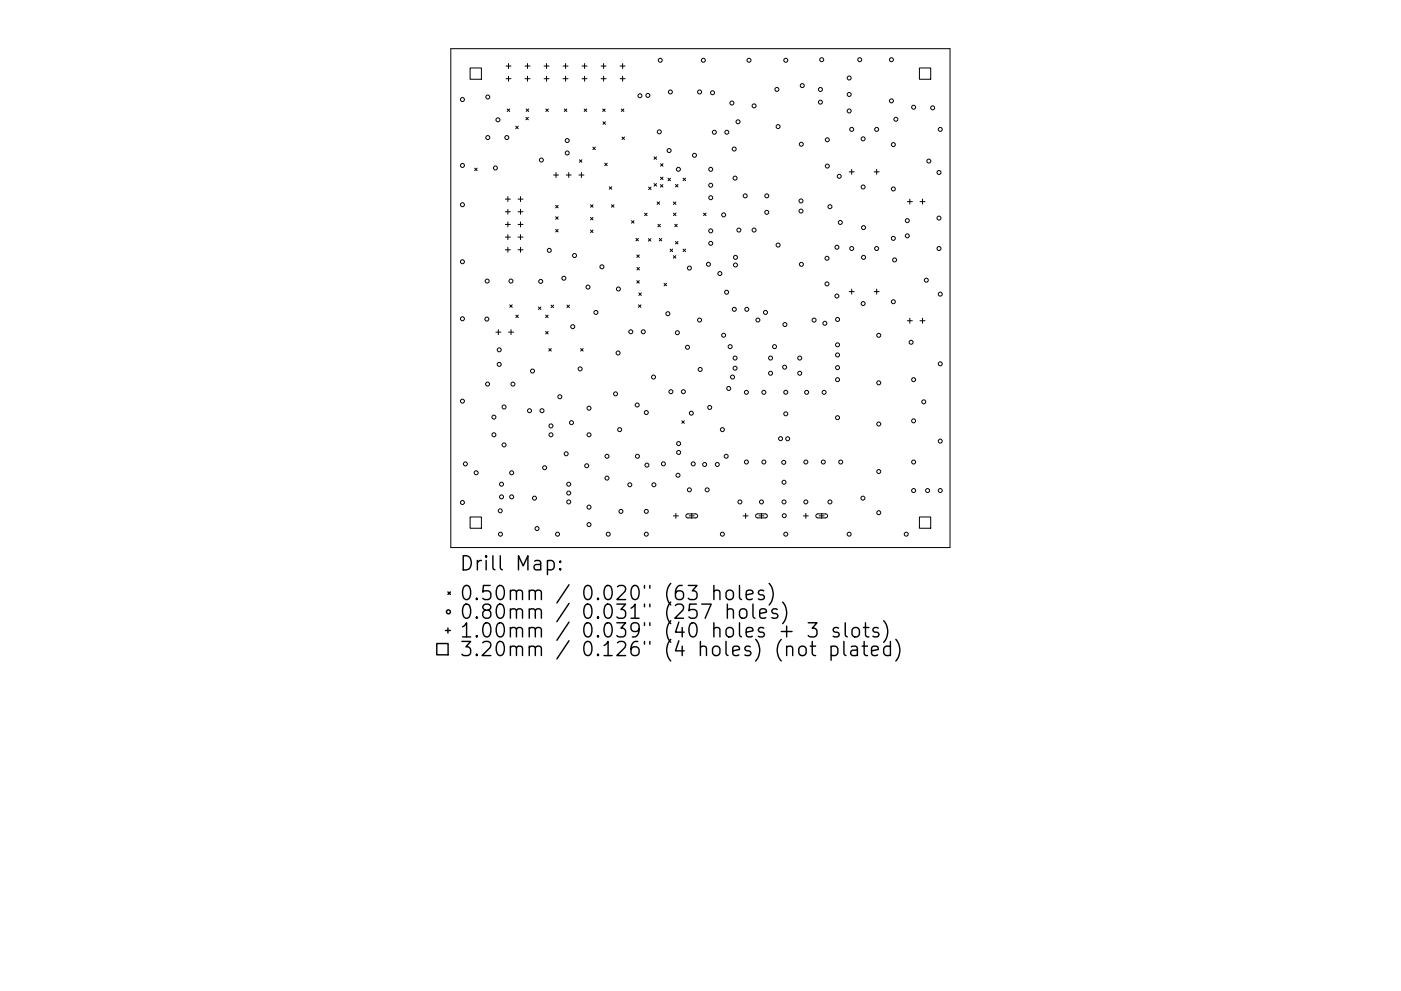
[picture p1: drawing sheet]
<svg xmlns="http://www.w3.org/2000/svg" width="297mm" height="210mm" viewBox="0 0 297 210" stroke-linecap="round" stroke-linejoin="round" font-family="sans-serif">
<defs><g id="words">
<g font-size="4.2">
<text x="97.5" y="121.1">Drill Map:</text>
<text x="97.5" y="127.4">0.50mm / 0.020&quot; (63 holes)</text>
<text x="97.5" y="131.3">0.80mm / 0.031&quot; (257 holes)</text>
<text x="97.5" y="135.3">1.00mm / 0.039&quot; (40 holes + 3 slots)</text>
<text x="97.5" y="139.2">3.20mm / 0.126&quot; (4 holes) (not plated)</text>
</g>
</g></defs>
<g fill="none" stroke="#000" stroke-width=".21">
<path d="M95.6 10.3h105.8v105.9h-105.8zM99.7 14.4h2.4v2.4h-2.4zM107.3 14h1M107.3 16.7h1M107.8 13.5v1M107.8 16.2v1M111.3 14h1.1M111.3 16.7h1.1M111.8 13.5v1M111.8 16.2v1M115.3 14h1.1M115.3 16.7h1.1"/>
<path d="M115.9 13.5v1M115.9 16.2v1M119.4 14h1M119.4 16.7h1M119.9 13.5v1M119.9 16.2v1M123.4 14h1.1M123.4 16.7h1.1M123.9 13.5v1M123.9 16.2v1M127.4 14h1.1M127.4 16.7h1.1"/>
<path d="M128 13.5v1M128 16.2v1M131.5 14h1M131.5 16.7h1M132 13.5v1M132 16.2v1M194.9 14.4h2.4v2.4h-2.4zM100.6 35.7l.6 .5M101.2 35.7l-.6 .5M107.5 23.1l.6 .6M108.1 23.1l-.6 .6M109.3 26.8l.6 .5"/>
<path d="M109.9 26.8l-.6 .5M111.5 24.9l.5 .5M111.6 23.1l.5 .6M112 24.9l-.5 .5M112.1 23.1l-.5 .6M115.7 23.1l.6 .6M116.3 23.1l-.6 .6M117.4 37.1h1M117.9 36.6v1.1M119.6 23.1l.6 .6M120.1 37.1h1M120.2 23.1l-.6 .6"/>
<path d="M120.6 36.6v1.1M122.7 37.1h1.1M122.8 33.9l.6 .5M123.3 36.6v1.1M123.4 33.9l-.6 .5M123.9 23.1l.5 .6M124.4 23.1l-.5 .6M125.7 31.2l.5 .6M126.2 31.2l-.5 .6M127.8 23.1l.5 .6M127.8 25.8l.6 .6M128.2 34.6l.5 .6"/>
<path d="M128.3 23.1l-.5 .6M128.4 25.8l-.6 .6M128.7 34.6l-.5 .6M129.2 39.6l.5 .6M129.7 39.6l-.5 .6M131.7 23.1l.6 .6M131.9 29.1l.5 .5M132.3 23.1l-.6 .6M132.4 29.1l-.5 .5M137.5 39.7l.5 .5M138 39.7l-.5 .5M138.7 33.3l.5 .5"/>
<path d="M138.7 39l.5 .5M139.2 33.3l-.5 .5M139.2 39l-.5 .5M140 39.2l.5 .5M140 34.7l.6 .6M140 37.6l.6 .5M140.5 39.2l-.5 .5M140.6 37.6l-.6 .5M140.6 34.7l-.6 .6M141.6 37.8l.6 .6M142.2 37.8l-.6 .6M143.2 39.1l.5 .6"/>
<path d="M143.7 39.1l-.5 .6M144.8 37.8l.6 .5M145.4 37.8l-.6 .5M180 36.5h1.1M180.6 35.9v1.1M185.3 36.5h1.1M185.9 35.9v1.1M107.1 42.2h1.1M107.1 44.9h1.1M107.1 47.6h1.1M107.1 50.3h1.1M107.1 53h1.1"/>
<path d="M107.7 41.7v1.1M107.7 44.4v1.1M107.7 47.1v1M107.7 49.8v1M107.7 52.5v1M109.8 42.2h1.1M109.8 44.9h1.1M109.8 47.6h1.1M109.8 50.3h1.1M109.8 53h1.1M110.4 41.7v1.1M110.4 44.4v1.1"/>
<path d="M110.4 47.1v1M110.4 49.8v1M110.4 52.5v1M117.8 43.6l.5 .5M117.8 46l.5 .5M117.8 48.7l.5 .5M118.3 43.6l-.5 .5M118.3 46l-.5 .5M118.3 48.7l-.5 .5M125.2 43.4l.5 .6M125.2 46.1l.5 .6M125.2 48.8l.5 .5"/>
<path d="M125.7 43.4l-.5 .6M125.7 46.1l-.5 .6M125.7 48.8l-.5 .5M129.6 43.4l.6 .6M130.2 43.4l-.6 .6M133.9 46.8l.5 .5M134.4 46.8l-.5 .5M134.8 50.6l.6 .5M135 54.1l.5 .5M135 59.5l.5 .6M135 56.7l.6 .6M135.4 50.6l-.6 .5"/>
<path d="M135.5 54.1l-.5 .5M135.5 59.5l-.5 .6M135.6 56.7l-.6 .6M136.7 45.2l.5 .6M137.2 45.2l-.5 .6M137.5 50.6l.5 .6M138 50.6l-.5 .6M139.3 42.8l.5 .6M139.5 47.6l.5 .5M139.8 50.6l.5 .5M139.8 42.8l-.5 .6M140 47.6l-.5 .5"/>
<path d="M140.3 50.6l-.5 .5M142.1 52.9l.5 .5M142.6 52.9l-.5 .5M142.8 54.2l.5 .6M142.8 42.8l.5 .6M142.8 45.2l.5 .5M143.1 47.6l.5 .5M143.2 51.2l.5 .6M143.3 54.2l-.5 .6M143.3 42.8l-.5 .6M143.3 45.2l-.5 .5M143.6 47.6l-.5 .5"/>
<path d="M143.7 51.2l-.5 .6M144.8 52.9l.6 .5M145.4 52.9l-.6 .5M149.2 45.2l.5 .5M149.7 45.2l-.5 .5M192.4 42.8h1M192.9 42.2v1.1M195.1 42.8h1M195.6 42.2v1.1M105.1 70.5h1.1M105.7 69.9v1.1M107.8 70.5h1.1"/>
<path d="M108.1 64.7l.5 .5M108.3 69.9v1.1M108.6 64.7l-.5 .5M109.4 66.9l.5 .5M109.9 66.9l-.5 .5M114.2 65.1l.5 .6M114.7 65.1l-.5 .6M115.7 66.9l.5 .5M115.7 70.3l.5 .6M116.2 66.9l-.5 .5M116.2 70.3l-.5 .6M116.4 74l.5 .5"/>
<path d="M116.8 64.7l.6 .6M116.9 74l-.5 .5M117.4 64.7l-.6 .6M120.2 64.7l.5 .6M120.7 64.7l-.5 .6M123.1 74l.5 .5M123.6 74l-.5 .5M135.4 64.7l.5 .5M135.4 62.2l.6 .5M135.9 64.7l-.5 .5M136 62.2l-.6 .5M140.8 60.1l.5 .5"/>
<path d="M141.3 60.1l-.5 .5M180 61.9h1.1M180.6 61.3v1.1M185.3 61.9h1.1M185.9 61.3v1.1M192.4 68h1M192.9 67.5v1.1M195.1 68h1M195.6 67.5v1.1M144.6 89.3l.5 .5M145.1 89.3l-.5 .5M99.7 109.7h2.4v2.4h-2.4z"/>
<path d="M142.8 109.5h1M143.3 108.9v1.1M145.5 109.1l.3-.1h1.7l.3 .2 .1 .3-.4 .4h-1.7l-.4-.3zM146.1 109.5h1.1M146.7 108.9v1.1M157.6 109.5h1M158.1 108.9v1.1M160.3 109.1l.3-.1h1.7l.3 .2 .1 .3-.4 .4h-1.7l-.4-.3zM160.9 109.5h1.1M161.4 108.9v1.1M170.3 109.5h1.1M170.9 108.9v1.1"/>
<path d="M173.1 109.1l.3-.1h1.7l.3 .2 .1 .3-.4 .4h-1.8l-.3-.3zM173.7 109.5h1M174.2 108.9v1.1M194.9 109.7h2.4v2.4h-2.4z"/>
<circle cx="140" cy="12.8" r=".42"/>
<circle cx="142.1" cy="19.5" r=".42"/>
<circle cx="148.3" cy="19.5" r=".42"/>
<circle cx="149.1" cy="12.8" r=".42"/>
<circle cx="151.1" cy="19.7" r=".42"/>
<circle cx="158.8" cy="12.8" r=".42"/>
<circle cx="164.7" cy="19" r=".42"/>
<circle cx="166.6" cy="12.8" r=".42"/>
<circle cx="170.1" cy="18.2" r=".42"/>
<circle cx="173.9" cy="19" r=".42"/>
<circle cx="174.2" cy="12.7" r=".42"/>
<circle cx="180" cy="16.6" r=".42"/>
<circle cx="182.3" cy="12.7" r=".42"/>
<circle cx="189" cy="12.7" r=".42"/>
<circle cx="98" cy="35.1" r=".42"/>
<circle cx="98" cy="21.1" r=".42"/>
<circle cx="103.4" cy="20.6" r=".42"/>
<circle cx="103.4" cy="29.2" r=".42"/>
<circle cx="105" cy="35.6" r=".42"/>
<circle cx="105.6" cy="25.4" r=".42"/>
<circle cx="107.5" cy="29.2" r=".42"/>
<circle cx="114.8" cy="34" r=".42"/>
<circle cx="120.3" cy="32.5" r=".42"/>
<circle cx="120.3" cy="29.8" r=".42"/>
<circle cx="135.7" cy="20.3" r=".42"/>
<circle cx="137.4" cy="20.2" r=".42"/>
<circle cx="139.8" cy="28" r=".42"/>
<circle cx="141.9" cy="31.9" r=".42"/>
<circle cx="143.8" cy="35.9" r=".42"/>
<circle cx="147.2" cy="33" r=".42"/>
<circle cx="150.7" cy="35.9" r=".42"/>
<circle cx="150.7" cy="39.3" r=".42"/>
<circle cx="151.5" cy="28.1" r=".42"/>
<circle cx="154.1" cy="28.1" r=".42"/>
<circle cx="155.2" cy="21.9" r=".42"/>
<circle cx="155.7" cy="31.6" r=".42"/>
<circle cx="155.8" cy="37.8" r=".42"/>
<circle cx="156.5" cy="25.8" r=".42"/>
<circle cx="159.9" cy="22.5" r=".42"/>
<circle cx="165" cy="26.9" r=".42"/>
<circle cx="169.9" cy="30.6" r=".42"/>
<circle cx="173.9" cy="21.7" r=".42"/>
<circle cx="175.4" cy="35.2" r=".42"/>
<circle cx="175.4" cy="29.7" r=".42"/>
<circle cx="177.9" cy="37.4" r=".42"/>
<circle cx="180" cy="20" r=".42"/>
<circle cx="180" cy="23.5" r=".42"/>
<circle cx="180.6" cy="27.5" r=".42"/>
<circle cx="183" cy="39.7" r=".42"/>
<circle cx="183" cy="29.5" r=".42"/>
<circle cx="185.9" cy="27.5" r=".42"/>
<circle cx="189" cy="21.4" r=".42"/>
<circle cx="189.4" cy="30.7" r=".42"/>
<circle cx="189.9" cy="25.3" r=".42"/>
<circle cx="193.7" cy="22.7" r=".42"/>
<circle cx="196.9" cy="34.2" r=".42"/>
<circle cx="197.7" cy="22.9" r=".42"/>
<circle cx="199.1" cy="36.6" r=".42"/>
<circle cx="199.4" cy="27.5" r=".42"/>
<circle cx="98" cy="55.5" r=".42"/>
<circle cx="98" cy="43.4" r=".42"/>
<circle cx="103.3" cy="59.6" r=".42"/>
<circle cx="108.3" cy="59.6" r=".42"/>
<circle cx="114.6" cy="59.7" r=".42"/>
<circle cx="116.5" cy="53.1" r=".42"/>
<circle cx="119.6" cy="59" r=".42"/>
<circle cx="121.8" cy="54.2" r=".42"/>
<circle cx="127.6" cy="56.6" r=".42"/>
<circle cx="146.2" cy="56.9" r=".42"/>
<circle cx="150.2" cy="56.1" r=".42"/>
<circle cx="150.7" cy="51.6" r=".42"/>
<circle cx="150.7" cy="42" r=".42"/>
<circle cx="150.7" cy="49" r=".42"/>
<circle cx="152.6" cy="58" r=".42"/>
<circle cx="153.4" cy="45.6" r=".42"/>
<circle cx="155.9" cy="54.6" r=".42"/>
<circle cx="155.9" cy="56.2" r=".42"/>
<circle cx="156.7" cy="48.8" r=".42"/>
<circle cx="158" cy="41.6" r=".42"/>
<circle cx="159.9" cy="48.8" r=".42"/>
<circle cx="162.6" cy="45" r=".42"/>
<circle cx="162.6" cy="41.6" r=".42"/>
<circle cx="165" cy="52" r=".42"/>
<circle cx="169.8" cy="42.6" r=".42"/>
<circle cx="169.8" cy="44.8" r=".42"/>
<circle cx="169.9" cy="56.1" r=".42"/>
<circle cx="175.3" cy="54.8" r=".42"/>
<circle cx="176" cy="43.9" r=".42"/>
<circle cx="177.4" cy="52.5" r=".42"/>
<circle cx="178.2" cy="47.2" r=".42"/>
<circle cx="180.6" cy="52.7" r=".42"/>
<circle cx="183.1" cy="48.3" r=".42"/>
<circle cx="183.1" cy="54.6" r=".42"/>
<circle cx="185.9" cy="52.7" r=".42"/>
<circle cx="189.4" cy="40.1" r=".42"/>
<circle cx="189.4" cy="50.6" r=".42"/>
<circle cx="189.7" cy="55.1" r=".42"/>
<circle cx="192.4" cy="50" r=".42"/>
<circle cx="192.4" cy="46.8" r=".42"/>
<circle cx="196.4" cy="59.4" r=".42"/>
<circle cx="199.1" cy="52.7" r=".42"/>
<circle cx="199.1" cy="46.3" r=".42"/>
<circle cx="98" cy="67.6" r=".42"/>
<circle cx="103.2" cy="67.7" r=".42"/>
<circle cx="105.8" cy="77.3" r=".42"/>
<circle cx="105.8" cy="74.2" r=".42"/>
<circle cx="112.9" cy="78.7" r=".42"/>
<circle cx="121.4" cy="69.3" r=".42"/>
<circle cx="123" cy="78.3" r=".42"/>
<circle cx="124.7" cy="60.9" r=".42"/>
<circle cx="126.3" cy="66.3" r=".42"/>
<circle cx="131" cy="74.9" r=".42"/>
<circle cx="131.1" cy="61.3" r=".42"/>
<circle cx="133.7" cy="70.4" r=".42"/>
<circle cx="136.4" cy="70.4" r=".42"/>
<circle cx="138.6" cy="80" r=".42"/>
<circle cx="141.6" cy="66.6" r=".42"/>
<circle cx="143.6" cy="70.6" r=".42"/>
<circle cx="145.8" cy="73.7" r=".42"/>
<circle cx="148.3" cy="67.9" r=".42"/>
<circle cx="148.5" cy="78.4" r=".42"/>
<circle cx="153.4" cy="71.1" r=".42"/>
<circle cx="154.1" cy="62" r=".42"/>
<circle cx="154.8" cy="73.5" r=".42"/>
<circle cx="155.3" cy="80" r=".42"/>
<circle cx="155.7" cy="65.6" r=".42"/>
<circle cx="155.8" cy="78.1" r=".42"/>
<circle cx="155.8" cy="76" r=".42"/>
<circle cx="158.3" cy="65.6" r=".42"/>
<circle cx="160.7" cy="67.9" r=".42"/>
<circle cx="162.3" cy="66.3" r=".42"/>
<circle cx="163.4" cy="79.2" r=".42"/>
<circle cx="163.4" cy="76" r=".42"/>
<circle cx="164.2" cy="73.5" r=".42"/>
<circle cx="166.4" cy="77.9" r=".42"/>
<circle cx="166.4" cy="68.9" r=".42"/>
<circle cx="169.6" cy="79.2" r=".42"/>
<circle cx="169.6" cy="76" r=".42"/>
<circle cx="172.6" cy="67.9" r=".42"/>
<circle cx="174.9" cy="68.6" r=".42"/>
<circle cx="175.3" cy="60.2" r=".42"/>
<circle cx="177.4" cy="62.8" r=".42"/>
<circle cx="177.6" cy="67.8" r=".42"/>
<circle cx="177.6" cy="73.2" r=".42"/>
<circle cx="177.6" cy="78" r=".42"/>
<circle cx="177.6" cy="75.3" r=".42"/>
<circle cx="183" cy="64.4" r=".42"/>
<circle cx="186.3" cy="71.1" r=".42"/>
<circle cx="189.4" cy="64" r=".42"/>
<circle cx="193.2" cy="72.6" r=".42"/>
<circle cx="199.4" cy="77.2" r=".42"/>
<circle cx="199.4" cy="62.4" r=".42"/>
<circle cx="98" cy="85.1" r=".42"/>
<circle cx="98.7" cy="98.4" r=".42"/>
<circle cx="103.4" cy="81.5" r=".42"/>
<circle cx="104.7" cy="88.5" r=".42"/>
<circle cx="104.7" cy="92.2" r=".42"/>
<circle cx="106.9" cy="86.3" r=".42"/>
<circle cx="106.9" cy="94.4" r=".42"/>
<circle cx="108.8" cy="81.5" r=".42"/>
<circle cx="112.3" cy="87.1" r=".42"/>
<circle cx="114.9" cy="87.1" r=".42"/>
<circle cx="115.5" cy="99.2" r=".42"/>
<circle cx="116.8" cy="90.4" r=".42"/>
<circle cx="116.8" cy="92.2" r=".42"/>
<circle cx="118.7" cy="84.2" r=".42"/>
<circle cx="120" cy="96.3" r=".42"/>
<circle cx="121.2" cy="89.7" r=".42"/>
<circle cx="124.4" cy="98.8" r=".42"/>
<circle cx="124.9" cy="86.6" r=".42"/>
<circle cx="124.9" cy="92.2" r=".42"/>
<circle cx="128.7" cy="96.8" r=".42"/>
<circle cx="130.5" cy="83.6" r=".42"/>
<circle cx="131.4" cy="91.2" r=".42"/>
<circle cx="135.1" cy="85.9" r=".42"/>
<circle cx="135.1" cy="96.8" r=".42"/>
<circle cx="137" cy="87.5" r=".42"/>
<circle cx="137.2" cy="98.7" r=".42"/>
<circle cx="140.7" cy="98.4" r=".42"/>
<circle cx="142.2" cy="83.1" r=".42"/>
<circle cx="143.9" cy="94.1" r=".42"/>
<circle cx="143.9" cy="96" r=".42"/>
<circle cx="144.9" cy="83.1" r=".42"/>
<circle cx="146.6" cy="87.7" r=".42"/>
<circle cx="147" cy="98.4" r=".42"/>
<circle cx="149.4" cy="98.6" r=".42"/>
<circle cx="150.5" cy="86.5" r=".42"/>
<circle cx="152.1" cy="98.6" r=".42"/>
<circle cx="153.2" cy="91.2" r=".42"/>
<circle cx="154" cy="96.8" r=".42"/>
<circle cx="154.5" cy="82.4" r=".42"/>
<circle cx="158.2" cy="98" r=".42"/>
<circle cx="158.2" cy="83.2" r=".42"/>
<circle cx="162" cy="83.2" r=".42"/>
<circle cx="162" cy="98" r=".42"/>
<circle cx="165.5" cy="93.1" r=".42"/>
<circle cx="166.2" cy="98.1" r=".42"/>
<circle cx="166.6" cy="83.2" r=".42"/>
<circle cx="166.6" cy="87.8" r=".42"/>
<circle cx="167" cy="93.1" r=".42"/>
<circle cx="170.9" cy="98" r=".42"/>
<circle cx="171" cy="83.2" r=".42"/>
<circle cx="174.6" cy="98" r=".42"/>
<circle cx="174.7" cy="83.2" r=".42"/>
<circle cx="177.6" cy="88.6" r=".42"/>
<circle cx="177.6" cy="80.6" r=".42"/>
<circle cx="178.2" cy="98" r=".42"/>
<circle cx="186.3" cy="81.2" r=".42"/>
<circle cx="186.3" cy="90" r=".42"/>
<circle cx="193.7" cy="98" r=".42"/>
<circle cx="193.7" cy="89.3" r=".42"/>
<circle cx="193.7" cy="80.6" r=".42"/>
<circle cx="195.9" cy="85.3" r=".42"/>
<circle cx="199.4" cy="93.6" r=".42"/>
<circle cx="98" cy="106.6" r=".42"/>
<circle cx="101" cy="100.3" r=".42"/>
<circle cx="106.1" cy="108.4" r=".42"/>
<circle cx="106.1" cy="113.3" r=".42"/>
<circle cx="106.3" cy="102.7" r=".42"/>
<circle cx="106.3" cy="105.4" r=".42"/>
<circle cx="108.5" cy="100.3" r=".42"/>
<circle cx="108.5" cy="105.4" r=".42"/>
<circle cx="113.3" cy="105.7" r=".42"/>
<circle cx="113.9" cy="112.1" r=".42"/>
<circle cx="118.2" cy="113.3" r=".42"/>
<circle cx="120.6" cy="102.7" r=".42"/>
<circle cx="120.6" cy="106.5" r=".42"/>
<circle cx="120.6" cy="104.6" r=".42"/>
<circle cx="124.9" cy="111.3" r=".42"/>
<circle cx="124.9" cy="107.6" r=".42"/>
<circle cx="128.7" cy="101.4" r=".42"/>
<circle cx="129" cy="113.3" r=".42"/>
<circle cx="131.7" cy="108.5" r=".42"/>
<circle cx="133.5" cy="102.9" r=".42"/>
<circle cx="137" cy="113.3" r=".42"/>
<circle cx="137" cy="108.5" r=".42"/>
<circle cx="138.6" cy="102.9" r=".42"/>
<circle cx="143.7" cy="100.8" r=".42"/>
<circle cx="146.2" cy="103.9" r=".42"/>
<circle cx="149.9" cy="103.9" r=".42"/>
<circle cx="153.2" cy="113.3" r=".42"/>
<circle cx="156.9" cy="106.5" r=".42"/>
<circle cx="161.4" cy="106.5" r=".42"/>
<circle cx="166.2" cy="102.3" r=".42"/>
<circle cx="166.2" cy="106.5" r=".42"/>
<circle cx="166.3" cy="109.4" r=".42"/>
<circle cx="166.6" cy="113.3" r=".42"/>
<circle cx="170.9" cy="106.5" r=".42"/>
<circle cx="176" cy="106.5" r=".42"/>
<circle cx="180" cy="113.3" r=".42"/>
<circle cx="183" cy="105.7" r=".42"/>
<circle cx="186.3" cy="100" r=".42"/>
<circle cx="186.3" cy="108.8" r=".42"/>
<circle cx="192.1" cy="113.3" r=".42"/>
<circle cx="193.7" cy="104.1" r=".42"/>
<circle cx="196.7" cy="104.1" r=".42"/>
<circle cx="199.4" cy="104.1" r=".42"/>
</g>
<g fill="none" stroke="#000" stroke-width=".3">
<path d="M116.1 119.1l.8-.2 .6 .6v.8l-.3 .5-.3 .1-.8-.1M118.8 119.1l.1 .1-.1 .1-.2-.1 .2-.1v.2M92.6 136.5h2.4v2.4h-2.4zM94.4 133.8h1.1M95 125.6l.5 .5M95 133.2v1.1M95.5 125.6l-.5 .5M118.8 120.6l.1 .2-.1 .1-.2-.1 .2-.2v.3M151.4 125.5a.74 .74 0 0 1 1.2 .1v1.6M151.4 124.2v3M154.1 125.5a.81 .81 0 0 1 .8-.3 .81 .81 0 0 1 .6 .6v.8a.81 .81 0 0 1-.8 .6 .81 .81 0 0 1-.8-.6v-.8zM154.2 129.5a.74 .74 0 0 1 1.3 .1v1.6"/>
<path d="M154.2 128.2v3M156.8 124.2v2.6l.4 .4M157.1 129.3a.81 .81 0 0 1 1.3 .4v.9a.81 .81 0 0 1-.8 .6 .81 .81 0 0 1-.8-.6v-.9zM158.2 126.2l1.4-.3-.1-.5-.9-.2-.4 .4v1.2l.2 .3 .2 .1 .9-.1M159.6 128.2v2.5l.5 .5M161.1 130.2l1.4-.3-.1-.6-.9-.1-.4 .4v1.1l.1 .3 .3 .2 .9-.2M161.9 125.4l-.7-.2-.4 .4 .1 .5 1 .3 .2 .2-.2 .5-.3 .1-.8-.1M163.1 123.8a3.4 3.4 0 0 1 0 4.6M164.8 129.3l-.7-.1-.5 .4 .2 .4 1 .3 .1 .3-.1 .4-.3 .2-.9-.2M165.6 134h2.3M165.9 127.7a3.4 3.4 0 0 1 0 4.6M166.8 132.8v2.3"/>
<path d="M169.6 137.2a.81 .81 0 0 1 1.3 .5v.8a.81 .81 0 0 1-.8 .6 .81 .81 0 0 1-.7-.6v-.8zM171.4 132.1h1.8l-1 1.2a.81 .81 0 0 1 1 .5v.8l-.3 .4-.3 .1h-.8l-.4-.3M171.8 137.1h1.1M172.2 136.1v2.6l.2 .2 .5 .2M176.2 137.2l.9-.1 .5 .6v.8l-.2 .4-.3 .2-.9-.2M176.2 137.1v3M177.8 133.3l-.7-.2-.5 .5 .2 .4 1 .3 .1 .3-.1 .4-.3 .1-.9-.1M178.9 136.1v2.6l.5 .4M179.2 132.1v2.6l.4 .4M180.5 137.2l.3-.1 .8 .1 .2 .3v1.6M180.9 133.3a.81 .81 0 0 1 1.3 .4v.9a.81 .81 0 0 1-.8 .6 .81 .81 0 0 1-.8-.6v-.9zM181.8 137.8l-1 .1a.59 .59 0 0 0-.5 .6 .59 .59 0 0 0 .5 .6l1-.2"/>
<path d="M182.8 137.1h1.1M183.1 133.1h1.1M183.2 136.1v2.6l.2 .2 .5 .2M183.5 132.1v2.6l.1 .3 .6 .1M184.8 138.1l1.4-.3-.1-.6-.9-.1-.4 .4v1.2l.1 .2 .3 .2 .9-.2M186.2 133.3l-.7-.2-.4 .5 .1 .4 1 .3 .2 .3-.2 .4-.3 .1-.8-.1M187.4 131.7a3.4 3.4 0 0 1 0 4.6M188.8 137.2l-.9-.1-.5 .6v.8l.2 .4 .3 .2 .9-.2M188.8 136.1v3M189.9 135.7a3.4 3.4 0 0 1 0 4.5"/>
<circle cx="95.1" cy="129.8" r=".42"/>
</g>
<use href="#words"/>
</svg>
